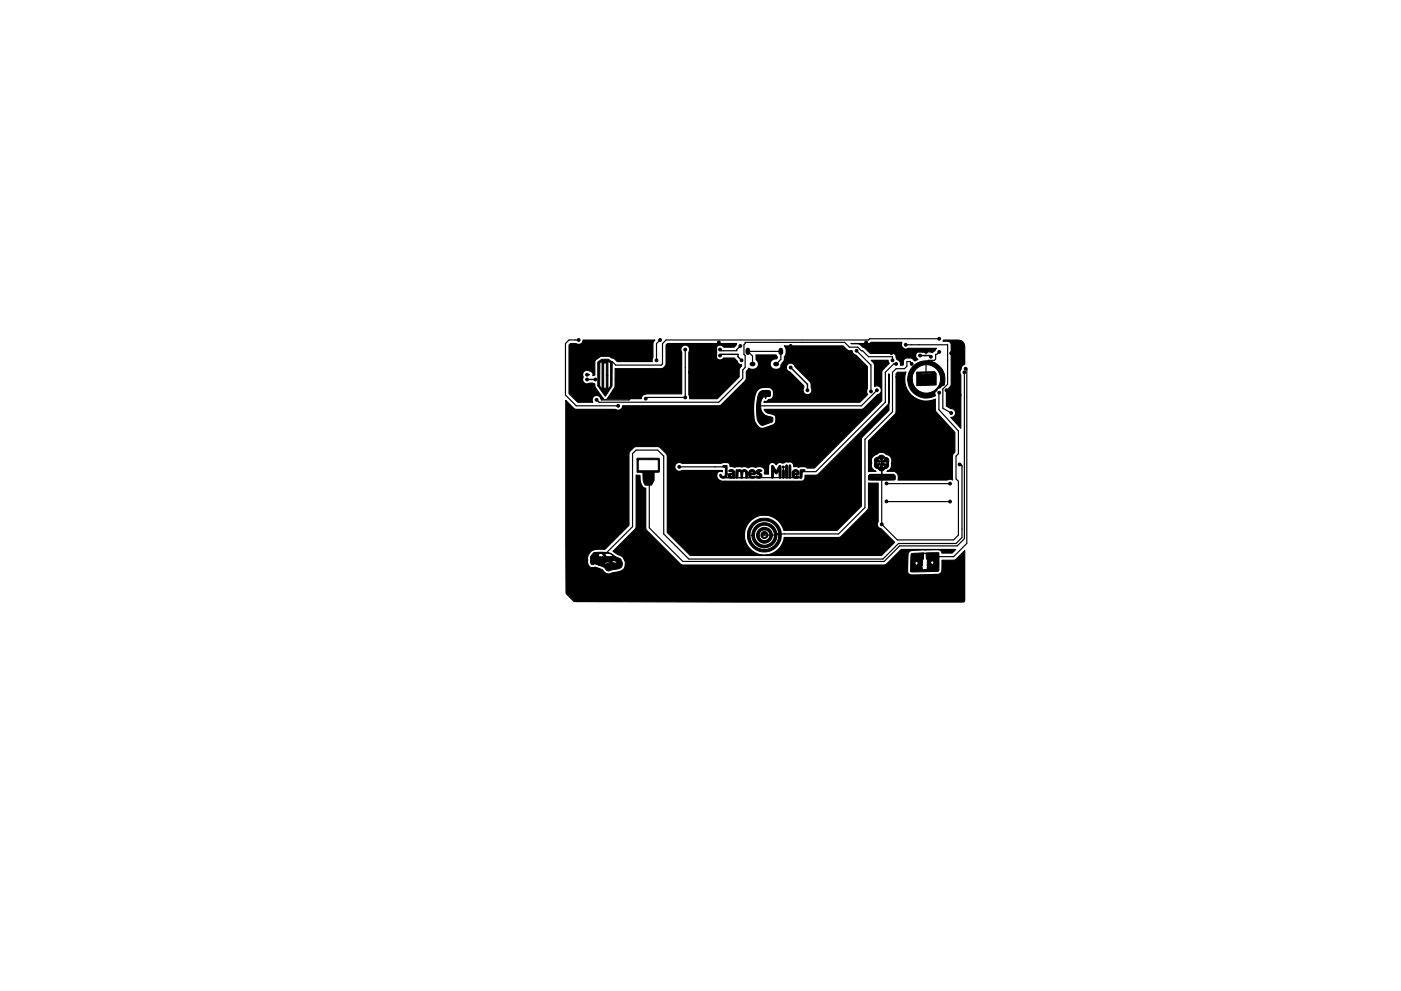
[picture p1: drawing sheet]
<svg xmlns="http://www.w3.org/2000/svg" width="297mm" height="210mm" viewBox="0 0 297 210" stroke-linecap="round" stroke-linejoin="round" font-family="sans-serif">
<g fill="#000" stroke="#000" stroke-width=".21">
<path d="M126.7 76.8l.9-.6h1.4l.8 .7v5l-1.5 2.2-1.5-2.2h.3l.5 .7v-5.6h.4v5.4h.6v-2.8h.3v3.1l.6-.8v-4.9l-.6-.4v3h-.3v-2.6h-1v-.4l-.4 .4-.1 4.9h-.3zM196.1 76.7h.5v.5h-.5zM193.5 77.8a3.9 3.9 0 0 1 4.9-.7 3.9 3.9 0 0 1 1.7 4.7l-.4 .1-.3 .4a.77 .77 0 0 0-.8 .6 .78 .78 0 0 0-.3 1.1 4 4 0 0 1-5.8-3.4h.9a3 3 0 0 0 4.5 2.4 3 3 0 0 0 .1-5.1 3 3 0 0 0-4.6 2.2v.5h-.9v-.8a3.9 3.9 0 0 1 1-2zM194.4 78.9l3.8-.1 .3 .4v2.5l-4.1 .1v-2.5l.9 .1 2.7-.1a10.6 10.6 0 0 0-3.6 0zM199.6 79.2h.5v.5h-.5zM135.1 97.2l4.7 .1v2.8l-1.1 .1v1.7l-.5 1h-1.4a2.53 2.53 0 0 1-.5-1.7v-1h-1.2v-2.7h.2v2.4h4.3v-2.4h-4.5zM153.3 98.8h.8l.1 1.5a.83 .83 0 0 1-.5 1.1 .83 .83 0 0 1-1.1-.6l.2-.2a.61 .61 0 0 0 .8 .4l.2-1.9-.5-.1zM154.5 99.8a.82 .82 0 0 1 1.1 0 .82 .82 0 0 1 .2 1v.5l-.4 .1a.61 .61 0 0 1-.6 .1 .61 .61 0 0 1-.4-.6h.4l.2 .2 .4-.3-.2-.1-.8 .2a.67 .67 0 0 1 .9-.5 .48 .48 0 0 0-.7-.4zM156.1 99.7l.8-.1a.48 .48 0 0 0 .8 0 .81 .81 0 0 1 .8 1.2l-.1 .6-.2-.1a1.37 1.37 0 0 0-.4-1.3l-.3 .3-.1 1.1-.3 .1-.1-1.3a.28 .28 0 0 0-.3-.2 .28 .28 0 0 0-.2 .4 .78 .78 0 0 1-.4 1l-.1-.6zM158.9 99.9a.72 .72 0 0 1 .9-.2 .72 .72 0 0 1 .3 .9l-.9 .1a.63 .63 0 0 0 .9 .3v.2a.84 .84 0 0 1-1.1 .1 .84 .84 0 0 1-.3-1h1.1a.35 .35 0 0 0-.3-.3 .35 .35 0 0 0-.4 .3h-.4zM160.5 85.9h.5v.5h-.5zM160.5 99.7l.5-.1 .5 .2-.1 .2-.6 .1v.2a.67 .67 0 0 1 .6 .3 .67 .67 0 0 1 0 .7l-.7 .2-.4-.3 .1-.2 .6 .1 .1-.2a.71 .71 0 0 1-.7-1z"/>
<path d="M161.1 83.2a2.24 2.24 0 0 1 2.2-.1 .8 .8 0 0 1-.2 1h-.6l-.2 .4-.3-.4a2.46 2.46 0 0 0-.7 2.7 2.46 2.46 0 0 0 2.2 1.7l.4 .1a.81 .81 0 0 1-.8 1.2l-.3 .1a1.41 1.41 0 0 1-1.6 .2 2.47 2.47 0 0 1-.8-2.2 7.8 7.8 0 0 1 .7-4.7zM163.7 98.8l.3 .1 .6 1.1 .6-1.2h.3v2.6h-.3l-.1-1.7-.5 .9-.6-.8v1.6h-.4zM166 99.7l.1-.1a1.96 1.96 0 0 1 .1 1.8l-.1 .1a1.82 1.82 0 0 1-.2-1.7zM166.6 98.7l.2-.1a1.31 1.31 0 0 1 .2 1.4v1.3l-.2 .2a1.72 1.72 0 0 1-.2-1.5zM167.3 98.7l.2-.1a1.31 1.31 0 0 1 .2 1.4v1.3l-.2 .2a1.72 1.72 0 0 1-.2-1.5zM168.2 99.8a.67 .67 0 0 1 .9-.1 .67 .67 0 0 1 .1 1l-.8 .1a.57 .57 0 0 0 .9 .2l.1 .1a.73 .73 0 0 1-.8 .4 .73 .73 0 0 1-.6-.7v-.5h1a.34 .34 0 0 0-.3-.3 .34 .34 0 0 0-.4 .3h-.3zM169.7 99.7l.8-.1 .2 .2-.5 .3-.2 1.2-.2 .2-.2-.2zM185.6 97.3l.6-.3a.85 .85 0 0 1 1.5 0 .9 .9 0 0 1 .6 1.4 .92 .92 0 0 1-.8 1.2 .82 .82 0 0 1-1.4-.2 .68 .68 0 0 1-.7-.4 .68 .68 0 0 1 .2-.8l.4 .2 .6-.1v.2a.5 .5 0 0 0-.3 .8l.6-.8h.1a.53 .53 0 0 0 .6 .7l-.5-.9h1.1l-.3-.3h-.8a.72 .72 0 0 0 .3-.8l-.3 .3-.1 .4-.2-.1a.46 .46 0 0 0-.6-.5l.5 .7-1.2 .2-.1-.6zM196.1 80.3h.5v.5h-.5zM125.8 117.4h2.1l.7 .7 1.5-.1-.2-.2a1.49 1.49 0 0 0-1.3-.4l-2.7-.1a5.3 5.3 0 0 1 5 1 1.28 1.28 0 0 1 1 1.5 1.28 1.28 0 0 1-1.5 1l-.4 .1a1.16 1.16 0 0 1-1.6-.2l-.3-.3-1.1-.5h1.1v.3a.76 .76 0 0 1 .9-.6 .76 .76 0 0 1 .7 .8 .81 .81 0 0 0-.5-1.1 .81 .81 0 0 0-1.1 .5v.1l-1.5-.1a.76 .76 0 0 0-1 0 .62 .62 0 0 1-.4-.9h4.5a.66 .66 0 0 0 .4 .5 .66 .66 0 0 0 .7-.2l-1-.3h-4.6l.1-.9 3 .2-.1-.2a.89 .89 0 0 0-1.1-.6l-.2 .6h-1.6zM161.6 113a.74 .74 0 0 1 1.1 .1 .74 .74 0 0 1-.3 1 .74 .74 0 0 1-1-.3h.3a.51 .51 0 0 0 .8 0 .51 .51 0 0 0-.2-.8l-.1 .4-.4 .1-.1 .3h-.3l-.1-.3zM159.4 111.1a3.6 3.6 0 0 1 5.7 .5 3.6 3.6 0 0 1-1.9 5.3 3.6 3.6 0 0 1-4.7-3.2h.5a3 3 0 0 0 4.6 2.4 3 3 0 0 0 .1-5.2 3 3 0 0 0-4.7 2.3v.5h-.5v-.2a3.2 3.2 0 0 1 .9-2.4z"/>
<path d="M160.2 111.6a2.66 2.66 0 0 1 4.2 .6 2.66 2.66 0 0 1-1.7 3.9 2.66 2.66 0 0 1-3.3-2.5h.5a2.14 2.14 0 0 0 3.2 1.8 2.14 2.14 0 0 0 .1-3.6 2.14 2.14 0 0 0-3.3 1.6v.2h-.5l.3-1.2zM160.9 112.4a1.67 1.67 0 0 1 2.6 .3 1.67 1.67 0 0 1-1 2.5 1.67 1.67 0 0 1-2.1-1.6h.6a1.15 1.15 0 0 0 1.6 1 1.15 1.15 0 0 0 .2-2 1.15 1.15 0 0 0-1.8 .6v.4h-.6l.1-.7zM184.4 100.6h5.1a.82 .82 0 0 1 .1 1.2l-5.2 .1a.64 .64 0 0 1-.2-.9l5.3-.1-.4-.1h-3.2l-1.7 .2zM197.4 117.9h.5v.5h-.5zM193.2 117.5l2.7-.2 .1 .1-.2 .4a.79 .79 0 0 1-.2 1v1.2a.71 .71 0 0 1-1.2 .1v-.2a.38 .38 0 0 0 .2-.6 .38 .38 0 0 0-.6 .1l.1 .3a.83 .83 0 0 0 .5 .7 .83 .83 0 0 0 .9-.1l.1 .5h.4a.46 .46 0 0 0 .7-.5 .98 .98 0 0 0 1.2-1.2l-.2-.1-.3 .1-.1 .3 .3 .5-.6 .3-.4-.1v-1.3a1.11 1.11 0 0 1-.2-1.2l-.2-.3h2.8l.1 3.3a.48 .48 0 0 1-.2 .6 .48 .48 0 0 1-.5 0l-5.3 .1z"/>
<circle cx="122.7" cy="72.1" r=".3"/>
<circle cx="124.5" cy="79.5" r=".3"/>
<circle cx="128.3" cy="76.4" r=".1"/>
<circle cx="139.2" cy="76.4" r=".3"/>
<circle cx="140" cy="72.1" r=".3"/>
<circle cx="141.7" cy="78.2" r=".3"/>
<circle cx="145.3" cy="74.2" r=".3"/>
<circle cx="146.3" cy="79" r=".3"/>
<circle cx="152.4" cy="72.6" r=".3"/>
<circle cx="152.7" cy="75.4" r=".3"/>
<circle cx="152.7" cy="74.2" r=".3"/>
<circle cx="157" cy="73.4" r=".3"/>
<circle cx="157.2" cy="76.4" r=".3"/>
<circle cx="164.6" cy="78.7" r=".3"/>
<circle cx="167.6" cy="78" r=".3"/>
<circle cx="167.6" cy="73.4" r=".3"/>
<circle cx="181.6" cy="74.4" r=".3"/>
<circle cx="183.6" cy="72.6" r=".3"/>
<circle cx="189" cy="74.9" r=".3"/>
<circle cx="189.2" cy="76.4" r=".3"/>
<circle cx="190" cy="77.2" r=".3"/>
<circle cx="190.8" cy="73.1" r=".3"/>
<circle cx="192" cy="73.1" r=".3"/>
<circle cx="193.3" cy="77.2" r=".3"/>
<circle cx="195.1" cy="75.4" r=".3"/>
<circle cx="196.3" cy="74.7" r=".3"/>
<circle cx="197.4" cy="75.7" r=".3"/>
<circle cx="199.1" cy="71.9" r=".3"/>
<circle cx="199.1" cy="74.7" r=".3"/>
<circle cx="201.7" cy="74.9" r=".3"/>
<circle cx="204.5" cy="79" r=".3"/>
<circle cx="204.7" cy="78.2" r=".3"/>
<circle cx="124" cy="84.1" r=".3"/>
<circle cx="124.5" cy="80.5" r=".3"/>
<circle cx="126.2" cy="80.5" r=".3"/>
<circle cx="126.5" cy="84.8" r=".3"/>
<circle cx="131.1" cy="86.1" r=".3"/>
<circle cx="136.9" cy="84.6" r=".3"/>
<circle cx="144" cy="99.1" r=".3"/>
<circle cx="145.3" cy="84.3" r=".3"/>
<circle cx="166.1" cy="99.1" r=".23"/>
<circle cx="171.2" cy="82.8" r=".3"/>
<circle cx="184.7" cy="83.1" r=".3"/>
<circle cx="185.9" cy="82.8" r=".3"/>
<circle cx="186.9" cy="97" r=".1"/>
<circle cx="190.2" cy="80" r=".3"/>
<circle cx="194.6" cy="86.6" r=".3"/>
<circle cx="199.1" cy="83.3" r=".3"/>
<circle cx="200.7" cy="82.8" r=".3"/>
<circle cx="201.7" cy="87.6" r=".3"/>
<circle cx="203.5" cy="98.5" r=".3"/>
<circle cx="203.5" cy="83.8" r=".3"/>
<circle cx="126.2" cy="118.6" r=".5"/>
<circle cx="137.7" cy="100.6" r=".25"/>
<circle cx="186.9" cy="101.6" r=".1"/>
<circle cx="186.9" cy="111.2" r=".3"/>
<circle cx="188" cy="102.6" r=".3"/>
<circle cx="188" cy="106.4" r=".3"/>
<circle cx="201.4" cy="102.6" r=".3"/>
<circle cx="201.4" cy="106.4" r=".3"/>
</g>
<path d="M159.4 77.2h.3M164.4 77.2h.3" fill="none" stroke="#000" stroke-width=".95"/>
<path d="M158.6 74.3v.5M165.6 74.3v.5" fill="none" stroke="#000" stroke-width="1"/>
<g fill="none" stroke="#000" stroke-width=".3">
<path d="M124.5 79.5h.5M141.7 78.2l-.7 .8h-1.8l-5.9 5.8h-5.8v-.5l-.8-.7h-2.5l-.2 .2v.3M152.4 72.6l-.5 .5v5.9h-5.6M152.7 75.4l.2-.2h3.6v.5l.7 .7M167.6 73.4l.8 2h-.8l-2 2.1v.7l-.2 .3h-.8v.2M167.6 78l3.6 3.5v1.3M183.6 72.6l-.2 .3v.8l1.3 1.2h4.3M190.8 73.1l1 1.1h.7l.5 .5h3.3M195.1 75.4h2l.3 .3M201.7 74.9v.3l.5 .5v8.1h1.3M124.5 80.5h1.7M190.2 80v6.1l.6 .5h3.8"/>
<path d="M200.7 82.8h1.5"/>
</g>
<g fill="none" stroke="#000" stroke-width=".25">
<path d="M122.7 72.1h-2.1l-.7 .8v10.9l2.3 2.3h8.9M140 72.1l-.8 .8v3.5M145.3 74.2v10.1h-8.1l-.3 .3M157 73.4l-.8 .8v.2h-3.3l-.2-.2M159.6 77.2v-1.7l-1-1h7v1.7l-1 1M181.6 74.4l3.1 3.1v5.6M189.2 76.4v-.7h-5.1l-2.2-2h-1.8l-1-1.1h-21.1v.3l-.3 .2v2.1l.3 .2v2.6l-.5 .5v1.8l-5.1 5h-25.4l-.5-.5M190 77.2h-.5l-1.8 1.8v6.3l-14.7 14.8h-3.1v1.2h-16v-2.2h-9.9M192 73.1h8.9v8.4l-1 1v4.1l1.8 1M193.3 77.2l-.3-.2v-.3h-.7v1l-.5 .5h-1.8l-.8 .8v8.4l-5.8 5.8v14.5l-5.6 5.6h-13.2l-.3 .2h-2.2l-.3-.2M196.3 77h.8l.5 .5h.8l1.2 1.2v.5l.3 .3M196.3 77v3.5"/>
<path d="M199.1 74.7l-.5 .5h-.2v1l-.3 .2h-1.3l-.5 .6M199.1 71.9h-14.7l-.3 .2h-42.9l-.7 .8v4.3l-.3 .3h-9.6l-.8-.8h-1.5v-.3M204.5 79v35.3l-1.6 1.5h-12.1l-3.3 3.3h-42.7l-7.1-7.1v-11.4M204.7 78.2h.3v37.1l-2.8 2.8h-4.6M158 99.8l.2 .3v1.2M161 99.8v1.5M165.4 99.6v1.7M166.1 99.1v2.2M185.9 82.8l-3.3 3.3h-21.8M199.1 83.3v3.6l4.1 4.5v4.9l-.5 .5v4.8l.5 .5v11.4l-1 1h-12l-3.3-3.3v-14.2M203.5 98.5h.2l.3 .3v15.2l-1.3 1.3h-12.2l-3.3 3.3h-41.2l-5.3-5.3v-16.5l-1.3-1.3h-4.5l-.8 .8v15.5l-6.8 6.8h-1.1M153.9 100.6h1.5v.5l.3 .2"/>
<path d="M159 100.6h.3M159.8 100.1h-.8v1.2M164.8 113.3l-.2 .2M165.4 112.5v.8M166.9 100.3v1M167.4 100.1v1.2M168.1 100.6v.7M168.9 100.6v.7M188 106.4h13.4M188 102.6h13.4"/>
</g>
<path d="M120.6 73.2l.4-.3h1.1a.93 .93 0 0 0 1 .1 .93 .93 0 0 0 .5-.8h15.3l-.5 .7v3l-.1 .4v.4h-7.4l-.8-.7-.4-.1-.5-.3h-1.8l-1.2 1-.1 3-.4 .1a1.16 1.16 0 0 0-1.8-1 .95 .95 0 0 0-.2 1.3 .95 .95 0 0 0 .1 1.2 .95 .95 0 0 0 1.2 .1l1.1 .1 .1 .8 1.8 2.4h-.6a.95 .95 0 0 0-1.3-.6 .95 .95 0 0 0-.4 1.3h-3.2l-1.9-1.8zM130.4 78.2h10.1l.5-.5 .2-.5v-4l.3-.3h14.7l-.5 .8h-2.2a.94 .94 0 0 0-1.4-.3 .94 .94 0 0 0-.1 1.4 .95 .95 0 0 0 .1 1.4 .95 .95 0 0 0 1.3-.2h2.3l.6 .6a.92 .92 0 0 0 .9 .8v.3l-.5 .8v1.4l-4.6 4.7h-5.9v-.5l-.2-.3v-9.1a.95 .95 0 0 0-.1-1.2 .95 .95 0 0 0-1.2 0 .95 .95 0 0 0-.2 1.2v8.9h-7.7a.89 .89 0 0 0-.8 1h-7.3l1.7-2.6zM120 85l1.6 1.6 .6 .3h8.3a.93 .93 0 0 0 1 .1 .93 .93 0 0 0 .5-.9l20.7-.1 5.3-5.2 .2-.5v-1.5l.5-.7 .3 .2a1.19 1.19 0 0 0 1.6-.3 1.19 1.19 0 0 0-.3-1.7v-1h4.2l.3 .6-.4 .2a1.13 1.13 0 0 0-1.1 1.3 1.13 1.13 0 0 0 1.4 1l.6-.2h1.4l.4 .6 .4 .1 2.9 3v.4a.95 .95 0 0 0 .8 1.5 .95 .95 0 0 0 .8-1.5v-.8l-.2-.5-3.2-3.2a.95 .95 0 0 0-1.1-.8 .95 .95 0 0 0-.8 1.2h-1.4l.5-.5v-.6l.5-.6 .1-.8a1.81 1.81 0 0 0-.1-2.3h12.5l1 1h.9v.2a.93 .93 0 0 0 .8 .8l2.4 2.4v4.7a.9 .9 0 0 0 .1 1.2l-1.7 1.6h-20.3l.1-.2a.65 .65 0 0 0 .8-.3h.2a.87 .87 0 0 0 .9-1l-.2-1.1-.7-.5-1.8 .1-.5 .3-.5 .6-.4 1.9-.1 2.8 .2 1.5 .7 1.1a1.14 1.14 0 0 0 1.3 .3l1.9-.6 .5-.5v-1.3l-.3-.4-.5-.2a1.75 1.75 0 0 1-1.6-.9h20.6l.6-.3 2.9-2.9a.95 .95 0 0 0 .7-1.2 .95 .95 0 0 0-1.4-.5v-4.5l-.2-.6-.5-.5h3.6l.2 .7-1.3 1.4-.3 .5v6l-14.2 14.3h-1.6a2.66 2.66 0 0 0-1.9-.2l-.9-.1-.1-.6-.5-.4h-.9l-.8 .2a.99 .99 0 0 0-1.4 .4 .9 .9 0 0 0-1.2-.4l-.4 .6-.1 1.8h-.8v-.4a.88 .88 0 0 0-.8-1.2l-1.1 .2-.8-.2-.8 .3-.8-.3-.5 .1-1.1-.1-.4 .2-1-.2-.2-.7-.5-.2-1.2 .2h-8.4a.95 .95 0 0 0-1.4 .8 .95 .95 0 0 0 1.5 .7h8.6v.3a.82 .82 0 0 0-1 .1 .82 .82 0 0 0-.2 .9l.4 .7 .8 .3 17-.1a1 1 0 0 0 .5-1.2h2.3l.5-.2 14.7-14.7 .3-.6v-6v7.8l-5.8 5.8-.1 14.5-5.1 5.1h-11.3v-.1a4.4 4.4 0 0 0-2.3-2.7l-1.3-.4-1.8 .2-1.4 .8-1.2 1.5-.3 .9-.1 .8 .1 .8 .3 1 .9 1.3 1.3 .8 1 .3h.8l1-.1 .9-.4 .9-.6 .7-.9 .5-1 .1-.7h11.8l6-6v-5.5h2.1v8.2a.94 .94 0 0 0 .6 1.5l2.9 2.9-2.8 2.8h-40.5l-4.9-4.9-.1-16.5-1.7-1.7-4.8-.1a2.13 2.13 0 0 0-1.5 1.6v15.1l-5.2 5.2h-1.9l-.9 .3a2.52 2.52 0 0 0-.4 3.4l.4 .1a2.51 2.51 0 0 1 2.2 .4l.6 .7a1.65 1.65 0 0 0 1.9 0l1.4-.3a1.47 1.47 0 0 0 1-1.1v-1l-.4-.8-2.1-1.3 4.8-5 .1-11.2 .8 .1 .2 1.7 .5 .8 .5 .2 .1 8.7 7.5 7.5 43 .1 .5-.2 3.1-3.1h11.5l-.7 .7h-2.2l-.1-.4-.6-.3-3.3 .1-2.7 .2-.3 .3-.2 .4-.1 3.8 .3 .4 .5 .2 5.9-.2 .6-.6v-2.3l2.8-.1 2-2v10.6l-.3 .3-82.5-.1-1.6-1.6-.1-.3zM180.4 72.9h3.7l.6-.3h6.5a.95 .95 0 0 0 .2 1.2 .95 .95 0 0 0 1.2 .1h6l-.4 .5-.5 .4-.6-.2h-1.5a.95 .95 0 0 0-1.3 .3 .95 .95 0 0 0 .3 1.4l-.6 .3a1.48 1.48 0 0 0-2.4-.2l-.1 1-.6 .1a.95 .95 0 0 0-.7-1.2l-.2-.4a.8 .8 0 0 0-.8-1h-4.7l-1.1-1-1.2-.9zM190.3 79l1.8-.1-.3 1.4 .2 1.7 .8 1.3 1.1 1 .7 .4 1.4 .4 1.2-.1 1.1-.3 .1 2.5 4 4.5v4.2l-.5 .9 .1 5a.91 .91 0 0 0-1.1 .1h-10.5l.1-.7a1.21 1.21 0 0 0-.8-1.2h-1.7a1.58 1.58 0 0 0 1-1.9 1.59 1.59 0 0 0-1.2-1.8 1.58 1.58 0 0 0-2.1 .2 1.5 1.5 0 0 0-.9 1.9 1.31 1.31 0 0 0 .9 1.6l-1.6 .1v-6.6l5.8-5.8 .1-8.4zM200 72.2h3.2a1.33 1.33 0 0 1 1.3 1.3v3.8a.93 .93 0 0 0-.7 1 .9 .9 0 0 0-.1 1.3v11.3l-2.1-2.3a.94 .94 0 0 0 1-1 .94 .94 0 0 0-1-.9l-.9-.5v-3.3l.8-.8 .2-.6v-8.4a.76 .76 0 0 0-.8-.7h-1z" fill="#000" stroke="#000" stroke-width=".25"/>
</svg>
